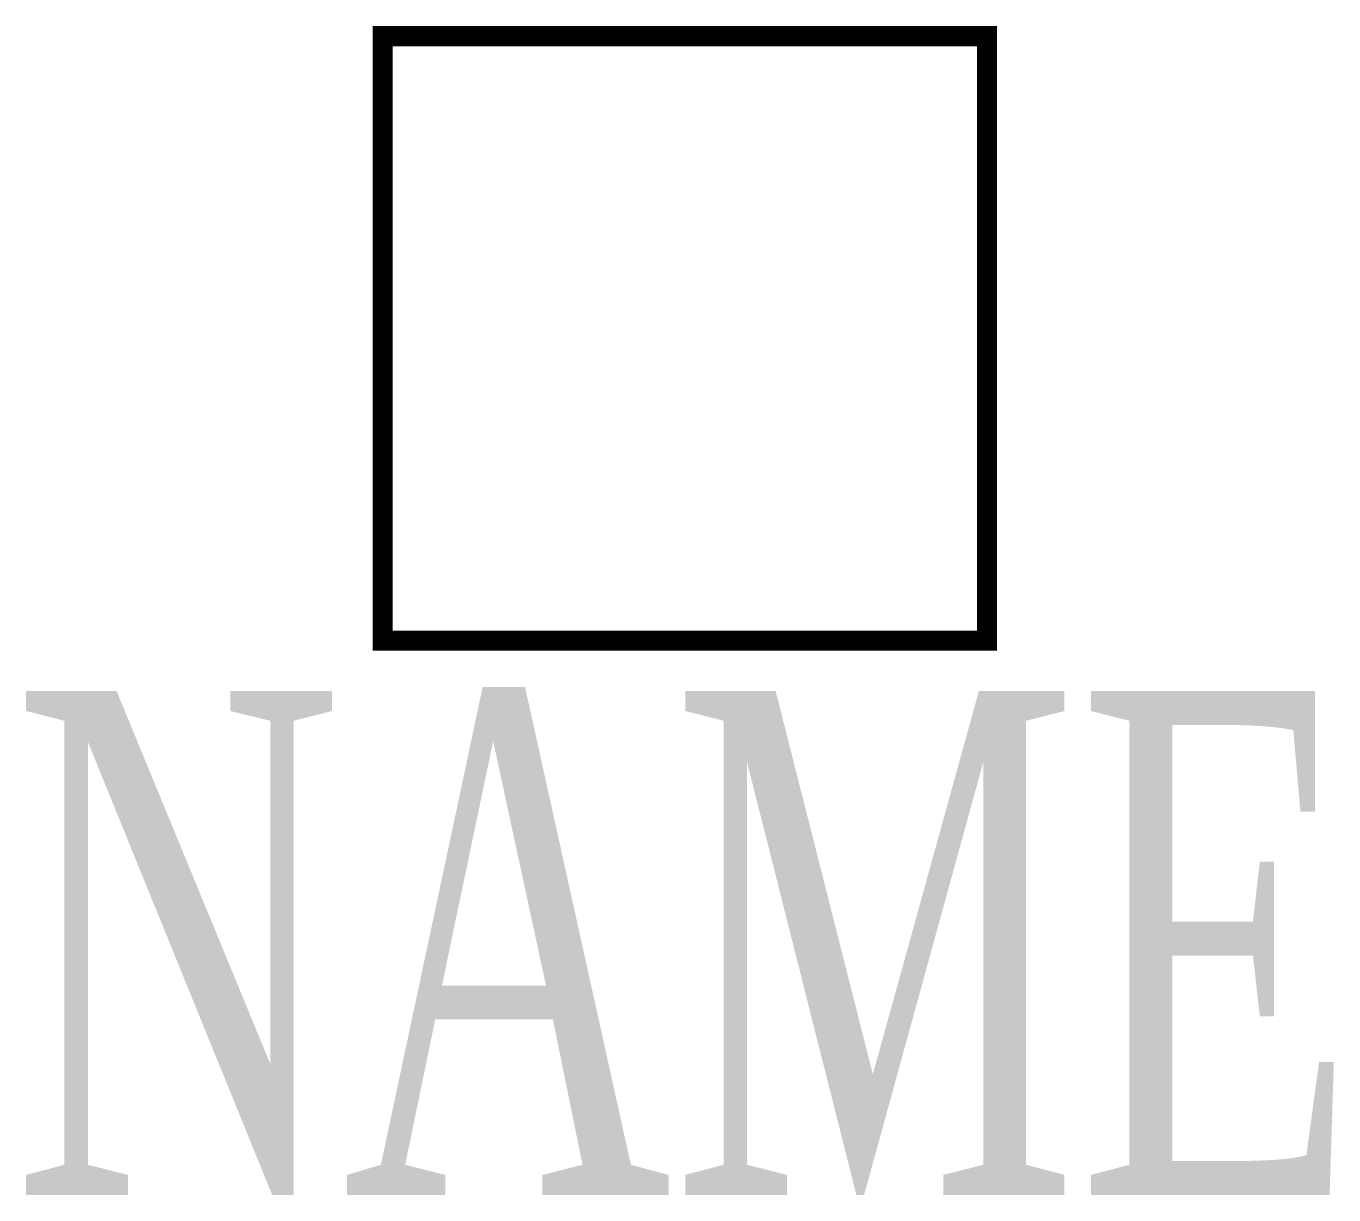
# Model space of a CAD drawing. Header units: millimetres. Extents: x -3.27 to 3.22, y -4.25 to 1.55.
import ezdxf
from ezdxf.enums import TextEntityAlignment as Align

# ---------------------------------------------------------------- set-up
doc = ezdxf.new("R2010")
doc.units = ezdxf.units.MM
doc.styles.add('CHINESE', font='TIMES.TTF', dxfattribs={"width": 0.8, "height": 3})

msp = doc.modelspace()

# ---------------------------------------------------------------- linework, layer by layer
at = {"color": 3, "const_width": 0.1}
msp.add_lwpolyline([(-1.5, 1.5), (-1.5, -1.5), (1.5, -1.5), (1.5, 1.5)], close=True, dxfattribs=at)

# ---------------------------------------------------------------- texts
at = {"style": 'CHINESE', "width": 0.6}
msp.add_attdef('NAME', text='JZ000', height=2.5, dxfattribs=at).set_placement((0, -3), align=Align.MIDDLE_CENTER)

doc.saveas('drawing.dxf')
